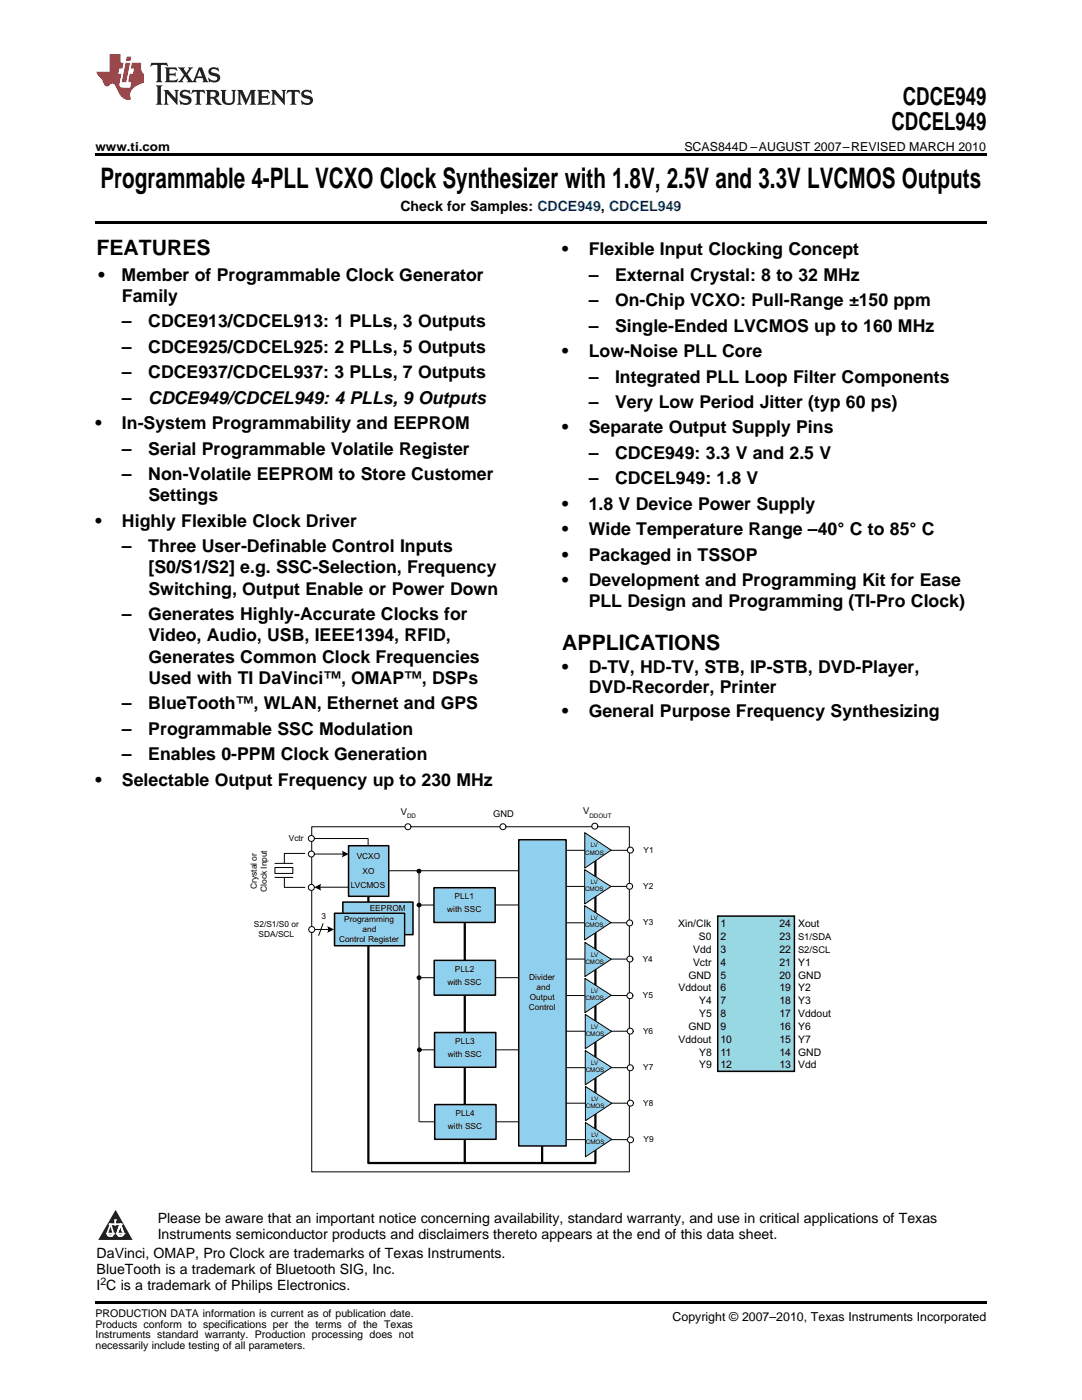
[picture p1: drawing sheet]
<svg xmlns="http://www.w3.org/2000/svg" width="216mm" height="279mm" viewBox="0 0 216 279" stroke-linecap="round" stroke-linejoin="round" font-family="sans-serif">
<defs><g id="words">
<text font-size="5.6" x="20" y="37.5">Programmable 4-PLL VCXO Clock Synthesizer with 1.8V, 2.5V and 3.3V LVCMOS Outputs</text>
<g font-size="4.9">
<text x="180.2" y="21">CDCE949</text>
<text x="177.9" y="25.9">CDCEL949</text>
</g>
<g font-size="4.2">
<text x="19.2" y="50.9">FEATURES</text>
<text x="112.2" y="129.7">APPLICATIONS</text>
</g>
<g font-size="3.5">
<text x="112.2" y="50.9">•</text>
<text x="117.5" y="50.9">Flexible Input Clocking Concept</text>
<text x="19.6" y="56">•</text>
<text x="24.3" y="56">Member of Programmable Clock Generator</text>
<text x="117.5" y="56">–</text>
<text x="122.7" y="56">External Crystal: 8 to 32 MHz</text>
<text x="24.3" y="60.3">Family</text>
<text x="24.3" y="65.3">–</text>
<text x="29.6" y="65.3">CDCE913/CDCEL913: 1 PLLs, 3 Outputs</text>
<text x="117.5" y="61.1">–</text>
<text x="122.7" y="61.1">On-Chip VCXO: Pull-Range ±150 ppm</text>
<text x="24.3" y="70.4">–</text>
<text x="29.6" y="70.4">CDCE925/CDCEL925: 2 PLLs, 5 Outputs</text>
<text x="112.2" y="71.3">•</text>
<text x="117.5" y="66.2">–</text>
<text x="117.5" y="71.3">Low-Noise PLL Core</text>
<text x="122.7" y="66.2">Single-Ended LVCMOS up to 160 MHz</text>
<text x="24.3" y="75.5">–</text>
<text x="29.6" y="75.5">CDCE937/CDCEL937: 3 PLLs, 7 Outputs</text>
<text x="117.5" y="76.3">–</text>
<text x="122.7" y="76.3">Integrated PLL Loop Filter Components</text>
<text x="24.3" y="80.6">–</text>
<text x="29.6" y="80.6">CDCE949/CDCEL949: 4 PLLs, 9 Outputs</text>
<text x="117.5" y="81.4">–</text>
<text x="122.7" y="81.4">Very Low Period Jitter (typ 60 ps)</text>
<text x="19" y="85.7">•</text>
<text x="24.3" y="85.7">In-System Programmability and EEPROM</text>
<text x="112.2" y="86.5">•</text>
<text x="117.5" y="86.5">Separate Output Supply Pins</text>
<text x="24.3" y="90.7">–</text>
<text x="24.3" y="95.8">–</text>
<text x="29.6" y="90.7">Serial Programmable Volatile Register</text>
<text x="29.6" y="95.8">Non-Volatile EEPROM to Store Customer</text>
<text x="117.5" y="91.6">–</text>
<text x="122.7" y="91.6">CDCE949: 3.3 V and 2.5 V</text>
<text x="29.6" y="100">Settings</text>
<text x="112.2" y="101.7">•</text>
<text x="117.5" y="96.7">–</text>
<text x="117.5" y="101.7">1.8 V Device Power Supply</text>
<text x="122.7" y="96.7">CDCEL949: 1.8 V</text>
<text x="19" y="105.1">•</text>
<text x="24.3" y="105.1">Highly Flexible Clock Driver</text>
<text x="112.2" y="106.8">•</text>
<text x="117.5" y="106.8">Wide Temperature Range –40° C to 85° C</text>
<text x="24.3" y="110.2">–</text>
<text x="29.6" y="110.2">Three User-Definable Control Inputs</text>
<text x="112.2" y="111.9">•</text>
<text x="117.5" y="111.9">Packaged in TSSOP</text>
<text x="29.6" y="114.4">[S0/S1/S2] e.g. SSC-Selection, Frequency</text>
<text x="29.6" y="118.7">Switching, Output Enable or Power Down</text>
<text x="112.2" y="117">•</text>
<text x="117.5" y="117">Development and Programming Kit for Ease</text>
<text x="24.3" y="123.8">–</text>
<text x="29.6" y="123.8">Generates Highly-Accurate Clocks for</text>
<text x="117.5" y="121.2">PLL Design and Programming (TI-Pro Clock)</text>
<text x="29.6" y="128">Video, Audio, USB, IEEE1394, RFID,</text>
<text x="29.6" y="132.2">Generates Common Clock Frequencies</text>
<text x="29.6" y="136.5">Used with TI DaVinci™, OMAP™, DSPs</text>
<text x="112.2" y="134.4">•</text>
<text x="117.5" y="134.4">D-TV, HD-TV, STB, IP-STB, DVD-Player,</text>
<text x="24.3" y="141.5">–</text>
<text x="29.6" y="141.5">BlueTooth™, WLAN, Ethernet and GPS</text>
<text x="112.2" y="143">•</text>
<text x="117.5" y="138.3">DVD-Recorder, Printer</text>
<text x="117.5" y="143">General Purpose Frequency Synthesizing</text>
<text x="24.3" y="146.6">–</text>
<text x="29.6" y="146.6">Programmable SSC Modulation</text>
<text x="24.3" y="151.7">–</text>
<text x="29.6" y="151.7">Enables 0-PPM Clock Generation</text>
<text x="19" y="156.8">•</text>
<text x="24.3" y="156.8">Selectable Output Frequency up to 230 MHz</text>
</g>
<g font-size="2.8">
<text x="79.9" y="42.1">Check for Samples: CDCE949, CDCEL949</text>
<text x="31.5" y="244.1">Please be aware that an important notice concerning availability, standard warranty, and use in critical applications of Texas</text>
<text x="19.3" y="251.1">DaVinci, OMAP, Pro Clock are trademarks of Texas Instruments.</text>
<text x="31.5" y="247.3">Instruments semiconductor products and disclaimers thereto appears at the end of this data sheet.</text>
<text x="19.3" y="254.3">BlueTooth is a trademark of Bluetooth SIG, Inc.</text>
<text x="19.3" y="257.5">I C is a trademark of Philips Electronics.</text>
</g>
<g font-size="2.5">
<text x="19" y="30.1">www.ti.com</text>
<text x="136.6" y="30.1">SCAS844D –AUGUST 2007–REVISED MARCH 2010</text>
<text x="134.2" y="263.6">Copyright © 2007–2010, Texas Instruments Incorporated</text>
</g>
<g font-size="2.1" fill="#010202">
<text x="135.3" y="185">Xin/Clk</text>
<text x="143.8" y="185">1</text>
<text x="155.5" y="185">24 Xout</text>
<text x="138.3" y="190.1">Vdd</text>
<text x="139.5" y="187.6">S0</text>
<text x="143.8" y="190.1">3</text>
<text x="143.8" y="187.6">2</text>
<text x="155.5" y="190.1">22</text>
<text x="155.5" y="187.6">23</text>
<text x="135.4" y="197.9">Vddout</text>
<text x="137.3" y="195.3">GND</text>
<text x="138.3" y="192.7">Vctr</text>
<text x="143.8" y="192.7">4</text>
<text x="143.8" y="197.9">6</text>
<text x="143.8" y="195.3">5</text>
<text x="155.5" y="192.7">21 Y1</text>
<text x="155.5" y="197.9">19 Y2</text>
<text x="155.5" y="195.3">20 GND</text>
<text x="139.5" y="200.4">Y4</text>
<text x="139.5" y="203">Y5</text>
<text x="143.8" y="200.4">7</text>
<text x="143.8" y="203">8</text>
<text x="155.5" y="200.4">18 Y3</text>
<text x="155.5" y="203">17 Vddout</text>
<text x="135.4" y="208.1">Vddout</text>
<text x="137.3" y="205.6">GND</text>
<text x="143.8" y="205.6">9</text>
<text x="143.8" y="208.1">10</text>
<text x="155.5" y="205.6">16 Y6</text>
<text x="155.5" y="208.1">15 Y7</text>
<text x="139.5" y="210.7">Y8</text>
<text x="139.5" y="213.2">Y9</text>
<text x="143.8" y="210.7">11</text>
<text x="143.8" y="213.2">12</text>
<text x="155.5" y="210.7">14 GND</text>
<text x="155.5" y="213.2">13 Vdd</text>
</g>
<g font-size="2.1">
<text x="20" y="256.4">2</text>
<text x="19" y="262.9">PRODUCTION DATA information is current as of publication date.</text>
<text x="19" y="265">Products conform to specifications per the terms of the Texas</text>
<text x="19" y="267.1">Instruments standard warranty. Production processing does not</text>
<text x="19" y="269.2">necessarily include testing of all parameters.</text>
</g>
<g font-size="1.9" fill="#010202">
<text x="80" y="162.7">V</text>
<text x="98.4" y="163">GND</text>
<text x="116.4" y="162.5">V</text>
<text x="159.2" y="187.6">S1/SDA</text>
<text x="159.2" y="190.1">S2/SCL</text>
</g>
<g font-size="1.7" fill="#010202">
<text x="57.6" y="167.8">Vctr</text>
<text x="71.2" y="171.5">VCXO</text>
<text x="128.4" y="170.3">Y1</text>
<text x="51.2" y="177.4" transform="rotate(-90 51.2 177.4)">Crystal or</text>
<text x="53.3" y="178" transform="rotate(-90 53.3 178)">Clock Input</text>
<text x="70" y="177.2">LVCMOS</text>
<text x="72.3" y="174.3">XO</text>
<text x="90.7" y="179.5">PLL1</text>
<text x="128.3" y="177.4">Y2</text>
<text x="50.7" y="185">S2/S1/S0 or</text>
<text x="64.1" y="183.4">3</text>
<text x="68.7" y="184">Programming</text>
<text x="72.3" y="186">and</text>
<text x="73.8" y="181.8">EEPROM</text>
<text x="89.2" y="182.1">with SSC</text>
<text x="128.3" y="184.7">Y3</text>
<text x="51.6" y="187">SDA/SCL</text>
<text x="67.6" y="188">Control Register</text>
<text x="128.3" y="191.9">Y4</text>
<text x="89.3" y="196.6">with SSC</text>
<text x="90.8" y="194">PLL2</text>
<text x="105.6" y="195.7">Divider</text>
<text x="107" y="197.6">and</text>
<text x="105.5" y="201.6">Control</text>
<text x="105.7" y="199.6">Output</text>
<text x="128.3" y="199.2">Y5</text>
<text x="90.8" y="208.4">PLL3</text>
<text x="128.3" y="206.3">Y6</text>
<text x="89.3" y="211">with SSC</text>
<text x="128.3" y="213.6">Y7</text>
<text x="128.4" y="220.7">Y8</text>
<text x="89.4" y="225.4">with SSC</text>
<text x="90.9" y="222.8">PLL4</text>
<text x="128.4" y="228">Y9</text>
</g>
<g font-size="1.2" fill="#010202">
<text x="81.2" y="163.3">DD</text>
<text x="117.6" y="163.2">DDOUT</text>
<text x="116.8" y="170.6">CMOS</text>
<text x="117.9" y="169.1">LV</text>
<text x="116.7" y="177.9">CMOS</text>
<text x="117.9" y="176.4">LV</text>
<text x="116.7" y="185.1">CMOS</text>
<text x="117.9" y="183.6">LV</text>
<text x="117.9" y="190.9">LV</text>
<text x="116.8" y="192.4">CMOS</text>
<text x="116.8" y="199.6">CMOS</text>
<text x="117.9" y="198.1">LV</text>
<text x="116.9" y="206.8">CMOS</text>
<text x="118" y="205.3">LV</text>
<text x="116.9" y="214">CMOS</text>
<text x="118" y="212.5">LV</text>
<text x="116.9" y="221.1">CMOS</text>
<text x="118" y="219.7">LV</text>
<text x="118" y="226.9">LV</text>
<text x="116.9" y="228.4">CMOS</text>
</g>
<g font-size=".4" fill="#fff">
<text x="19" y="50.8">1</text>
<text x="19" y="251.1">2</text>
<text x="19" y="254.3">3</text>
<text x="19" y="257.5">4</text>
</g>
</g></defs>
<path d="M30.2 12.5l-.2 .8a1.31 1.31 0 0 1 1.4-.3v2.9l-.3 .5h1.3l-.3-.5v-2.7l.3-.2a1.09 1.09 0 0 1 1.1 .3l-.2-.8zM32.9 13.5l.3 .4v2l-.3 .5h2.4l.2-.7a1.48 1.48 0 0 1-1.7 .3v-1l1 .1 .2 .2v-.9l-.2 .3h-1v-.7l.2-.2a1.73 1.73 0 0 1 1.4 .3l-.2-.6zM35.5 13.5l1.2 1.4-.7 1-.5 .5h1.1l-.2-.3 .5-.9 .6 1-.2 .2h2l-.3-.3 .2-.5h1.2l.2 .5-.2 .3h1.2l-.3-.4-1-2.5h-.6l-1.3 2.7-1-1.4 1.1-1.3h-1l.2 .2-.5 .9-.5-.9 .2-.2zM39.8 14l.5 1.3h-1zM41.9 13.6a.83 .83 0 0 0-.3 1 .83 .83 0 0 0 .8 .5l.8 .2 .2 .3a1 1 0 0 1-1 .5 1 1 0 0 1-.8-.6l.1 .9 .2-.1a1.65 1.65 0 0 0 2-.4 .89 .89 0 0 0-.8-1.3l-.8-.2-.2-.2a.91 .91 0 0 1 1.6 .1l-.2-.8h-.4a1.34 1.34 0 0 0-1.2 .1zM31.1 17l.3 .5v2.9l-.3 .5h1.3l-.3-.5v-2.9l.3-.5zM32.7 17.9l.2 .5v2l-.2 .5h.9l-.3-.5 .1-1.7 2 2.2v-2.5l.3-.5h-.9l.2 .3v1.4l-1.5-1.7zM36.2 18.1a.83 .83 0 0 0-.3 1 .83 .83 0 0 0 .8 .5l.8 .2 .2 .3a1 1 0 0 1-1 .5 1 1 0 0 1-.8-.6l.1 .9 .2-.1a1.66 1.66 0 0 0 2-.5 .89 .89 0 0 0-.9-1.2l-.7-.2-.2-.3a.91 .91 0 0 1 1.6 .2l-.2-.9-.4 .1a1.36 1.36 0 0 0-1.2 .1zM38.4 17.9l-.2 .9a.61 .61 0 0 1 1.1-.3v1.9l-.4 .5h1.3l-.3-.5v-1.9l.2-.2a.81 .81 0 0 1 .8 .5l-.1-.9zM41 17.9l.3 .5v2l-.3 .5h1.3l-.3-.3v-.9a.72 .72 0 0 1 .9 .6 .85 .85 0 0 0 1.4 .5l-.5-.3-.5-.7-.3-.3a.78 .78 0 0 0 .7-.7 .78 .78 0 0 0-.7-.8zM42 18.4l.2-.1a.6 .6 0 0 1 .7 .1 .6 .6 0 0 1 .1 .7l-.2 .2h-.8zM44 17.9l.3 .3a3.4 3.4 0 0 0 .3 2.4 1.57 1.57 0 0 0 2.2-.3l.1-2.1 .2-.3h-1l.3 .5v1.5a.76 .76 0 0 1-.7 .7 .76 .76 0 0 1-.8-.7v-1.5l.3-.5zM47.3 17.9l.3 .5v2l-.3 .5h.9l-.2-.5v-1.8l1 2.4 1.1-2.4v1.8l-.2 .5h1.2l-.3-.5v-2l.3-.5h-1.1l-.8 2-.8-2zM51.3 17.9l.3 .5v2l-.3 .5h2.4l.2-.7a1.49 1.49 0 0 1-1.6 .3l-.1-1 1 .1 .3 .2v-.9l-.3 .3h-1v-.7l.3-.2a1.73 1.73 0 0 1 1.4 .3l-.3-.7zM54.1 17.9l.3 .5v2l-.3 .5h1l-.4-.5 .1-1.7 2 2.2v-2.5l.3-.5h-.9l.2 .3v1.4l-1.5-1.7zM57.4 17.9l-.2 .9a.8 .8 0 0 1 1-.5v2.1l-.3 .5h1.3l-.4-.5v-1.9l.2-.2a.81 .81 0 0 1 .9 .5l-.2-.9zM60.4 18.1a.83 .83 0 0 0-.3 1 .83 .83 0 0 0 .8 .5l.8 .2 .2 .3a1 1 0 0 1-1 .5 1 1 0 0 1-.8-.6l.2 .9 .1-.1a1.66 1.66 0 0 0 2-.5 .89 .89 0 0 0-.8-1.2l-.8-.2-.2-.3a.91 .91 0 0 1 1.6 .2l-.2-.9-.3 .1a1.35 1.35 0 0 0-1.3 .1z" fill="#231f20"/>
<path d="M21.9 10.8v3.5h-2.6a2.13 2.13 0 0 0 .9 1.4l.4 .6a.94 .94 0 0 0 1.1 .9 .75 .75 0 0 1 .6-.5 .75 .75 0 0 1 .7 .4l.5 1a2.1 2.1 0 0 0 2.6 1.7 2.2 2.2 0 0 1 1.7-3l.9-.3v-1.8a1.16 1.16 0 0 1-.5-1v-1.2h-1.9l-.2 1.2h.7l-.3 1h-.6l-.3 1.3v.3l.6 .1-.2 1.1h-.9a.93 .93 0 0 1-1.3-.8l.4-2h-.6l.2-1h.6l.3-1.2h-.6v-1.7zM25.1 12.5l-.8 3.9h.9l.7-3.9zM25.3 11.3l-.2 .9h.9l.2-.9z" fill="#ee1d23"/>
<path d="M23.1 241.4l3.4 6.1h-6.9z" fill="#231f20"/>
<path d="M21.4 246.2h1.2l-.3 .5h-.3a.55 .55 0 0 1-.6-.5z" fill-rule="evenodd" fill="#fff"/>
<path d="M21.4 246.2h1.2l-.3 .5h-.3a.55 .55 0 0 1-.6-.5z" fill="none" stroke="#231f20" stroke-width=".34"/>
<path d="M21.4 246.2l1.2 .1-.3 .4h-.5z" fill="none" stroke="#fff" stroke-width=".34"/>
<path d="M23 244.4h.1" fill="none" stroke="#fff" stroke-width=".34"/>
<path d="M23 243.5v.9z" fill="#fff"/>
<path d="M23 243.5v.9z" fill="none" stroke="#fff" stroke-width=".34"/>
<circle cx="23" cy="243.5" r=".17" fill="#fff"/>
<path d="M21.9 244.3h.1" fill="none" stroke="#fff" stroke-width=".34"/>
<path d="M21.9 244.3h2.3z" fill="#fff"/>
<path d="M21.9 244.3h2.3z" fill="none" stroke="#fff" stroke-width=".34"/>
<circle cx="24.2" cy="244.3" r=".17" fill="#fff"/>
<path d="M23.3 246.2h.1" fill="none" stroke="#fff" stroke-width=".34"/>
<path d="M24 244.3l-.7 1.9z" fill="#fff"/>
<path d="M24 244.3l-.7 1.9z" fill="none" stroke="#fff" stroke-width=".34"/>
<path d="M24 244.3l.7 1.9z" fill="#fff"/>
<path d="M24 244.3l.7 1.9z" fill="none" stroke="#fff" stroke-width=".34"/>
<path d="M24.6 246.2h.1" fill="none" stroke="#fff" stroke-width=".34"/>
<circle cx="21.4" cy="246.2" r=".17" fill="#fff"/>
<path d="M22.1 244.3l-.7 1.9z" fill="#fff"/>
<path d="M22.1 244.3l-.7 1.9z" fill="none" stroke="#fff" stroke-width=".34"/>
<path d="M22.1 244.3l.5 1.9z" fill="#fff"/>
<path d="M22.1 244.3l.5 1.9z" fill="none" stroke="#fff" stroke-width=".34"/>
<circle cx="22.6" cy="246.2" r=".17" fill="#fff"/>
<path d="M23.4 246.2h1.3a.65 .65 0 0 1-.7 .5 .65 .65 0 0 1-.6-.5z" fill-rule="evenodd" fill="#fff"/>
<path d="M23.4 246.2h1.3a.65 .65 0 0 1-.7 .5 .65 .65 0 0 1-.6-.5z" fill="none" stroke="#231f20" stroke-width=".34"/>
<path d="M23.4 246.2h1.3l-.4 .5h-.6z" fill="none" stroke="#fff" stroke-width=".34"/>
<path d="M23.3 246.2h.1" fill="none" stroke="#fff" stroke-width=".34"/>
<circle cx="24.7" cy="246.2" r=".17" fill="#fff"/>
<path d="M143.2 182.8h15.3v31h-15.3z" fill-rule="evenodd" fill="#97d8e3"/>
<path d="M143.2 182.8h15.3v31h-15.3z" fill="none" stroke="#010202" stroke-width=".3"/>
<path d="M62.2 165h63.4v68.9h-63.4z" fill-rule="evenodd" fill="#fff"/>
<path d="M62.2 165h63.4v68.9h-63.4zM112 191.4h13.9" fill="none" stroke="#010202" stroke-width=".2"/>
<circle cx="125.7" cy="191.4" r=".6" fill="#fff"/>
<g fill="none" stroke="#010202" stroke-width=".2">
<path d="M112.2 198.7h13.8"/>
<circle cx="125.7" cy="191.4" r=".6"/>
</g>
<circle cx="125.7" cy="198.7" r=".6" fill="#fff"/>
<g fill="none" stroke="#010202" stroke-width=".2">
<path d="M83.6 195.1h25.1"/>
<circle cx="125.7" cy="198.7" r=".6"/>
</g>
<path d="M92.7 179v53.1" fill="none" stroke="#010202" stroke-width=".45"/>
<path d="M54.9 173.1h3.5v1.2h-3.5z" fill-rule="evenodd" fill="#fff"/>
<path d="M54.9 173.1h3.5v1.2h-3.5zM54.9 172.3h3.5M54.9 175.1h3.5M56.7 175.1v2h4.1M60.8 170.3h-4.1v2M83.6 173.8v50" fill="none" stroke="#010202" stroke-width=".2"/>
<circle cx="83.6" cy="173.8" r=".38" fill="#010202"/>
<circle cx="83.6" cy="173.8" r=".38" fill="none" stroke="#010202" stroke-width=".2"/>
<circle cx="81.4" cy="165" r=".6" fill="#fff"/>
<circle cx="81.4" cy="165" r=".6" fill="none" stroke="#010202" stroke-width=".2"/>
<circle cx="100.4" cy="165" r=".6" fill="#fff"/>
<circle cx="100.4" cy="165" r=".6" fill="none" stroke="#010202" stroke-width=".2"/>
<circle cx="62.1" cy="177.1" r=".59" fill="#fff"/>
<g fill="none" stroke="#010202" stroke-width=".2">
<path d="M62.2 167.3h11.3v2.2"/>
<circle cx="62.1" cy="177.1" r=".59"/>
</g>
<circle cx="62.1" cy="167.3" r=".59" fill="#fff"/>
<circle cx="62.1" cy="167.3" r=".59" fill="none" stroke="#010202" stroke-width=".2"/>
<circle cx="118.7" cy="164.9" r=".59" fill="#fff"/>
<g fill="none" stroke="#010202" stroke-width=".2">
<path d="M61.9 185.5h3.7"/>
<circle cx="118.7" cy="164.9" r=".59"/>
</g>
<path d="M65.3 184.8l1.4 .7-1.4 .7a1.4 1.4 0 0 0 0-1.4z" fill-rule="evenodd" fill="#010202"/>
<circle cx="62.2" cy="185.5" r=".59" fill="#fff"/>
<g fill="none" stroke="#010202" stroke-width=".2">
<path d="M62.3 170.4h6.2"/>
<circle cx="62.2" cy="185.5" r=".59"/>
</g>
<path d="M73.5 232.1h45.3" fill="none" stroke="#010202" stroke-width=".45"/>
<path d="M68.2 169.8l1.4 .6-1.4 .7 .2-.5z" fill-rule="evenodd" fill="#010202"/>
<circle cx="62.1" cy="170.4" r=".59" fill="#fff"/>
<g fill="none" stroke="#010202" stroke-width=".2">
<path d="M63.8 177.1h5.8"/>
<circle cx="62.1" cy="170.4" r=".59"/>
</g>
<path d="M62.7 177.1l1.4-.7-.2 .6 .2 .7z" fill-rule="evenodd" fill="#010202"/>
<path d="M73.5 178.3v53.7M108.2 171.5v60.5M118.8 169.7v62.3" fill="none" stroke="#010202" stroke-width=".45"/>
<path d="M75.5 173.8h27.8" fill="none" stroke="#010202" stroke-width=".2"/>
<circle cx="125.8" cy="169.7" r=".6" fill="#fff"/>
<circle cx="125.8" cy="169.7" r=".6" fill="none" stroke="#010202" stroke-width=".2"/>
<path d="M69.5 168.8h8.1v10.1h-8.1z" fill-rule="evenodd" fill="#8fd0ee"/>
<path d="M69.5 168.8h8.1v10.1h-8.1z" fill="none" stroke="#010202" stroke-width=".3"/>
<path d="M111.9 176.9h14M64.5 184.3l-.9 2.4" fill="none" stroke="#010202" stroke-width=".2"/>
<path d="M116.7 173.6l5.2 3.3-5.2 3.5z" fill="#8fd0ee"/>
<path d="M116.7 173.6l5.2 3.3-5.2 3.5z" fill="none" stroke="#010202" stroke-width=".2"/>
<circle cx="125.6" cy="176.9" r=".6" fill="#fff"/>
<g fill="none" stroke="#010202" stroke-width=".2">
<path d="M112.1 184.2h13.8"/>
<circle cx="125.6" cy="176.9" r=".6"/>
</g>
<circle cx="125.6" cy="184.2" r=".59" fill="#fff"/>
<circle cx="125.6" cy="184.2" r=".59" fill="none" stroke="#010202" stroke-width=".2"/>
<path d="M116.7 180.7l5.2 3.4-5.2 3.5z" fill="#8fd0ee"/>
<path d="M109.5 180.6h-25.9M116.7 180.7l5.2 3.4-5.2 3.5z" fill="none" stroke="#010202" stroke-width=".2"/>
<path d="M86.6 177.2h12.2v6.9h-12.2z" fill-rule="evenodd" fill="#8fd0ee"/>
<path d="M86.6 177.2h12.2v6.9h-12.2z" fill="none" stroke="#010202" stroke-width=".3"/>
<path d="M111.2 169.7h14" fill="none" stroke="#010202" stroke-width=".2"/>
<path d="M116.7 166.2l5.2 3.5-5.2 3.6z" fill="#8fd0ee"/>
<path d="M116.7 166.2l5.2 3.5-5.2 3.6z" fill="none" stroke="#010202" stroke-width=".2"/>
<path d="M116.7 188.1l5.3 3.3-5.3 3.5z" fill="#8fd0ee"/>
<path d="M116.7 188.1l5.3 3.3-5.3 3.5z" fill="none" stroke="#010202" stroke-width=".2"/>
<path d="M116.7 195.3l5.3 3.3-5.3 3.5z" fill="#8fd0ee"/>
<path d="M116.7 195.3l5.3 3.3-5.3 3.5z" fill="none" stroke="#010202" stroke-width=".2"/>
<path d="M86.6 191.7h12.3v6.9h-12.3z" fill-rule="evenodd" fill="#8fd0ee"/>
<path d="M86.6 191.7h12.3v6.9h-12.3z" fill="none" stroke="#010202" stroke-width=".3"/>
<circle cx="83.6" cy="180.6" r=".38" fill="#010202"/>
<g fill="none" stroke="#010202" stroke-width=".2">
<path d="M112.1 205.8h13.9"/>
<circle cx="83.6" cy="180.6" r=".38"/>
</g>
<circle cx="125.7" cy="205.8" r=".59" fill="#fff"/>
<g fill="none" stroke="#010202" stroke-width=".2">
<path d="M112.2 213.1h13.8"/>
<circle cx="125.7" cy="205.8" r=".59"/>
</g>
<circle cx="125.8" cy="213.1" r=".6" fill="#fff"/>
<g fill="none" stroke="#010202" stroke-width=".2">
<path d="M83.7 209.5h25.1"/>
<circle cx="125.8" cy="213.1" r=".6"/>
</g>
<path d="M116.8 202.4l5.2 3.4-5.2 3.5z" fill="#8fd0ee"/>
<path d="M116.8 202.4l5.2 3.4-5.2 3.5z" fill="none" stroke="#010202" stroke-width=".2"/>
<path d="M116.8 209.7l5.2 3.3-5.2 3.5z" fill="#8fd0ee"/>
<path d="M116.8 209.7l5.2 3.3-5.2 3.5z" fill="none" stroke="#010202" stroke-width=".2"/>
<path d="M86.7 206.1h12.2v6.9h-12.2z" fill-rule="evenodd" fill="#8fd0ee"/>
<path d="M86.7 206.1h12.2v6.9h-12.2z" fill="none" stroke="#010202" stroke-width=".3"/>
<circle cx="83.6" cy="195.1" r=".38" fill="#010202"/>
<g fill="none" stroke="#010202" stroke-width=".2">
<path d="M112.1 220.2h13.9"/>
<circle cx="83.6" cy="195.1" r=".38"/>
</g>
<circle cx="125.8" cy="220.2" r=".6" fill="#fff"/>
<g fill="none" stroke="#010202" stroke-width=".2">
<path d="M112.3 227.4h13.8"/>
<circle cx="125.8" cy="220.2" r=".6"/>
</g>
<circle cx="125.8" cy="227.5" r=".6" fill="#fff"/>
<g fill="none" stroke="#010202" stroke-width=".2">
<path d="M83.7 223.9h25.1"/>
<circle cx="125.8" cy="227.5" r=".6"/>
</g>
<path d="M116.8 216.8l5.3 3.4-5.3 3.5z" fill="#8fd0ee"/>
<path d="M116.8 216.8l5.3 3.4-5.3 3.5z" fill="none" stroke="#010202" stroke-width=".2"/>
<path d="M116.8 224l5.3 3.4-5.3 3.5z" fill="#8fd0ee"/>
<path d="M116.8 224l5.3 3.4-5.3 3.5z" fill="none" stroke="#010202" stroke-width=".2"/>
<path d="M86.7 220.4h12.3v7h-12.3z" fill-rule="evenodd" fill="#8fd0ee"/>
<path d="M86.7 220.4h12.3v7h-12.3z" fill="none" stroke="#010202" stroke-width=".3"/>
<circle cx="83.7" cy="209.5" r=".38" fill="#010202"/>
<circle cx="83.7" cy="209.5" r=".38" fill="none" stroke="#010202" stroke-width=".2"/>
<path d="M103.5 167.6h9.5v61.1h-9.5z" fill-rule="evenodd" fill="#8fd0ee"/>
<path d="M103.5 167.6h9.5v61.1h-9.5z" fill="none" stroke="#010202" stroke-width=".3"/>
<path d="M68.4 180h14v6.5h-14z" fill-rule="evenodd" fill="#8fd0ee"/>
<path d="M68.4 180h14v6.5h-14z" fill="none" stroke="#010202" stroke-width=".3"/>
<path d="M66.7 182.3h14v6.4h-14z" fill-rule="evenodd" fill="#8fd0ee"/>
<path d="M66.7 182.3h14v6.4h-14z" fill="none" stroke="#010202" stroke-width=".3"/>
<path d="M19 30.6h177.8v.5h-177.8zM19 44.1h177.8v.5h-177.8zM19 259.7h177.8v.5h-177.8z" fill="#000"/>
<use href="#words"/>
</svg>
